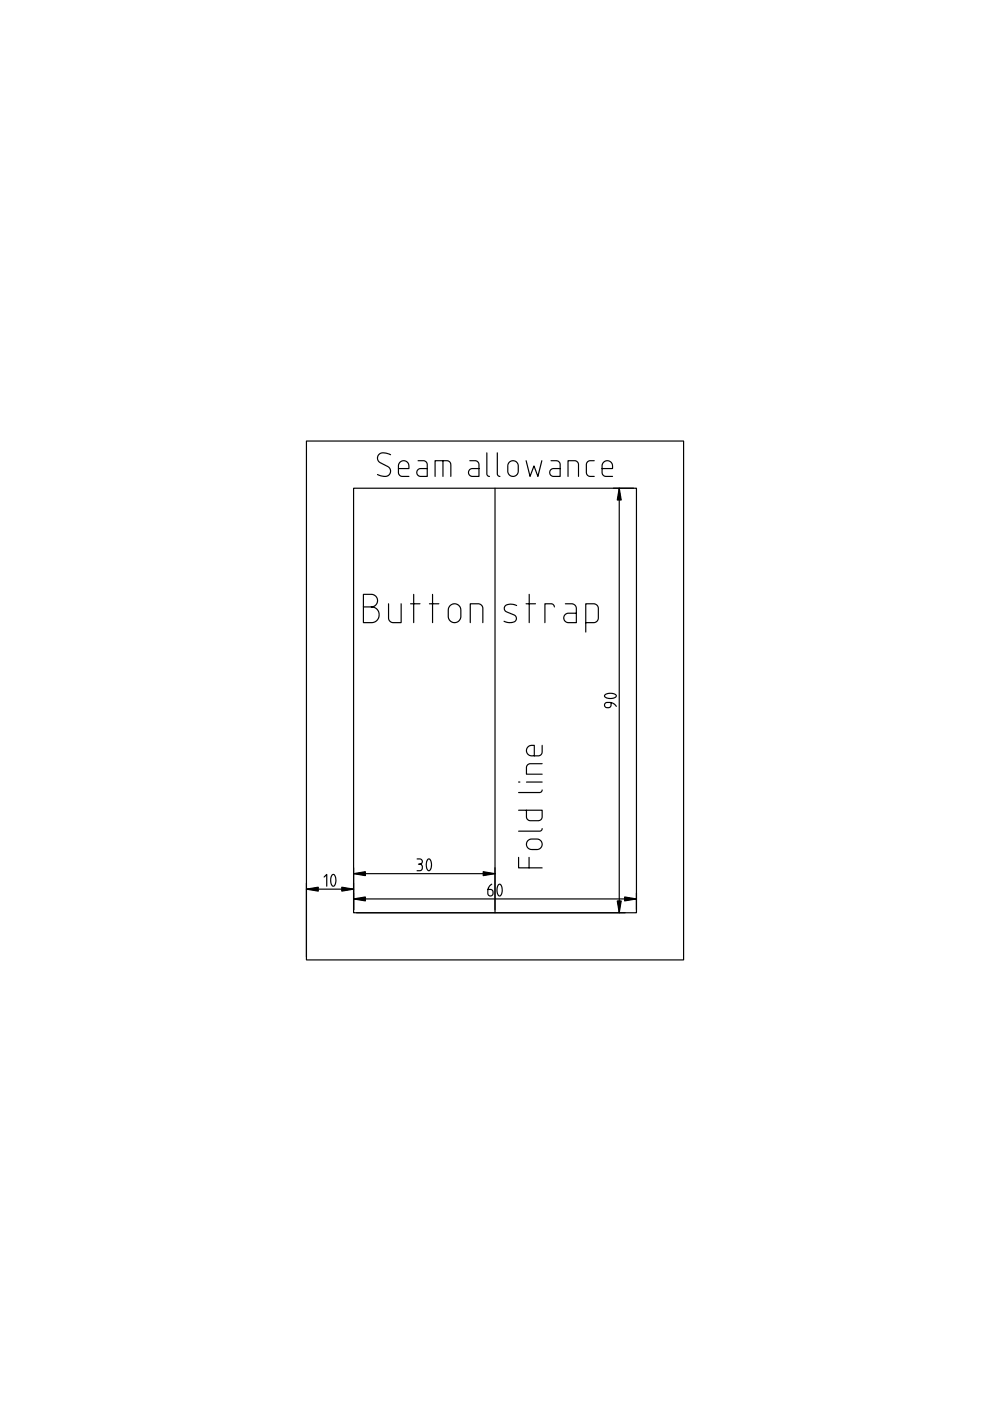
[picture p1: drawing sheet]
<svg xmlns="http://www.w3.org/2000/svg" width="210mm" height="297mm" viewBox="0 0 210 297" stroke-linecap="round" stroke-linejoin="round" font-family="sans-serif">
<g fill="none" stroke="#000" stroke-width=".25">
<path d="M65 93.5h79.9v110h-79.9zM82.8 96.4a2.01 2.01 0 0 0-2.5 0 1.11 1.11 0 0 0 .3 1.7l1.6 .8a1.15 1.15 0 0 1 .5 1.5 1.15 1.15 0 0 1-1.5 .6l-1.2-.4M84.5 99.3h2.2v-.5a1.11 1.11 0 0 0-1.1-1.1 1.11 1.11 0 0 0-1.1 1.1v1.4a.83 .83 0 0 0 .8 .8h1.4M88.6 97.7h1.2a.83 .83 0 0 1 .8 .8v2.5h-1.4a.83 .83 0 0 1-.8-.8 .83 .83 0 0 1 .8-.9h1.4M93.9 97.7v3.3M99.6 97.7h1.1a.83 .83 0 0 1 .9 .8v2.5h-1.4a.83 .83 0 0 1-.9-.8 .83 .83 0 0 1 .9-.9h1.4M103.2 96v4.5a.56 .56 0 0 0 .6 .5M105.4 96v4.5a.56 .56 0 0 0 .6 .5M108 98a1.11 1.11 0 0 1 1.2-.2 1.11 1.11 0 0 1 .7 1v1.1a1.11 1.11 0 0 1-1.1 1.1 1.11 1.11 0 0 1-1.1-1.1v-1.3zM111.5 97.7l.9 3.3 .8-2.2 .8 2.2 .9-3.3M116.8 97.7h1.1a.83 .83 0 0 1 .9 .8v2.5h-1.4a.83 .83 0 0 1-.9-.8 .83 .83 0 0 1 .9-.9h1.4M126 97.7h-.8a.83 .83 0 0 0-.9 .8v1.7a.83 .83 0 0 0 .9 .8h.8"/>
<path d="M127.7 99.3h2.2v-.5a1.11 1.11 0 0 0-1.1-1.1 1.11 1.11 0 0 0-1.1 1.1v1.4a.83 .83 0 0 0 .8 .8h1.4M75 103.5h59.9v90h-59.9zM92.3 101v-3.3h2.5a.83 .83 0 0 1 .8 .8v2.5M105 103.5v90M120.4 101v-3.3h1.4a.83 .83 0 0 1 .9 .8v2.5M130 103.5h4.3M131.3 103.5v90M77.1 128.7h1.7a1.67 1.67 0 0 1 1.6 1.6 1.67 1.67 0 0 1-1.6 1.7h-1.7v-6h1.6a1.33 1.33 0 0 1 1.3 1.3 1.33 1.33 0 0 1-1.3 1.4M82.4 128v3a1 1 0 0 0 1 1h1.6v-4M87 128h2M87.7 126v6M91 128h2"/>
<path d="M91.7 126v6M95.4 128.4a1.33 1.33 0 0 1 1.5-.3 1.33 1.33 0 0 1 .8 1.2v1.4a1.33 1.33 0 0 1-1.3 1.3 1.33 1.33 0 0 1-1.4-1.3l.1-1.6zM99.7 132v-4h1.7a1 1 0 0 1 1 1v3M109.5 128.4a1.86 1.86 0 0 0-2.5 .3 .8 .8 0 0 0 .4 1l1.6 .7a.81 .81 0 0 1 .5 .8 .81 .81 0 0 1-.7 .7l-.9 .1-1-.3M111.5 128h2M112.2 126v6M117.5 128.7a.67 .67 0 0 0-.6-.7h-1.4v4M119.9 128h1.3a1 1 0 0 1 1 1v3h-1.7a1 1 0 0 1-1-1 1 1 0 0 1 1-1h1.7M124.2 132h1.7a1 1 0 0 0 1-1v-2a1 1 0 0 0-1-1h-1.7v6M115 158v1.4a.83 .83 0 0 1-.9 .9h-1.4a1.11 1.11 0 0 1-1.1-1.2 1.11 1.11 0 0 1 1.1-1.1h.6v2.3M128.3 147.3a1.75 1.75 0 0 1 2.4 .2 1.72 1.72 0 0 1-2.4 .3l-.1-.2zM129.6 149v.5a.56 .56 0 0 1-.6 .5h-.3a.56 .56 0 0 1-.5-.5 .56 .56 0 0 1 .5-.6l1.3 .2 .7 .7"/>
<path d="M110 171.8h5v1.4a.83 .83 0 0 1-.9 .8h-1.6a.83 .83 0 0 1-.9-.8v-1.4M110 165.8h.2M111.6 165.8h3.4M111.9 178.2l.6-.3h1.3a1.11 1.11 0 0 1 1.2 1.1 1.11 1.11 0 0 1-1.2 1.1h-1.1a1.11 1.11 0 0 1-1-.7 1.11 1.11 0 0 1 .2-1.2zM115 175.7a.56 .56 0 0 1-.6 .5h-4.4M115 167.5a.56 .56 0 0 1-.6 .5h-4.4M115 161.9h-2.5a.83 .83 0 0 0-.9 .9v1.3h3.4M65 188.5h10M65 187.3v15.6M68.7 186l.6-.6v2.5M70.5 185.5l.2-.1a1.72 1.72 0 0 1 .2 2.4l-.2 .1a1.72 1.72 0 0 1-.3-2.4zM75 190.6h59.9"/>
<path d="M75 184v8.9M75 185.2h30M75.6 193.5h56.9M88.4 182.1h.6a.56 .56 0 0 1 .5 .6 .56 .56 0 0 1-.5 .5 .56 .56 0 0 1 .5 .6v.3a.56 .56 0 0 1-.5 .5h-.6M88.7 183.2h.3M90.7 182.2l.2-.1a1.72 1.72 0 0 1 .3 2.4l-.3 .1a1.72 1.72 0 0 1-.2-2.4zM104.3 187.5l-.7 .7-.2 1.2a.56 .56 0 0 0 .6 .6 .56 .56 0 0 0 .5-.6v-.3a.56 .56 0 0 0-.5-.5h-.5M105.7 187.6l.2-.1a1.72 1.72 0 0 1 .3 2.3l-.3 .2a1.72 1.72 0 0 1-.2-2.4zM110 181.8v2.2h5M112.2 181.8v2.2M134.9 189.3v3.6"/>
</g>
<path d="M131.3 103.5l.4 2.5h-.8zM65 188.5l2.5-.4v.8zM75 190.6l2.5-.4v.8zM75 185.2l2.5-.4v.9zM72.5 188.1l2.5 .4-2.5 .4zM102.5 184.8l2.5 .4-2.5 .5zM130.9 191h.8l-.4 2.5zM132.4 190.2l2.5 .4-2.5 .4z" fill="#000"/>
<path d="M131.3 103.5l.4 2.5h-.8zM65 188.5l2.5-.4v.8zM75 190.6l2.5-.4v.8zM75 185.2l2.5-.4v.9zM72.5 188.1l2.5 .4-2.5 .4zM102.5 184.8l2.5 .4-2.5 .5zM130.9 191h.8l-.4 2.5zM132.4 190.2l2.5 .4-2.5 .4z" fill="#000" stroke="#000" stroke-width=".25"/>
</svg>
